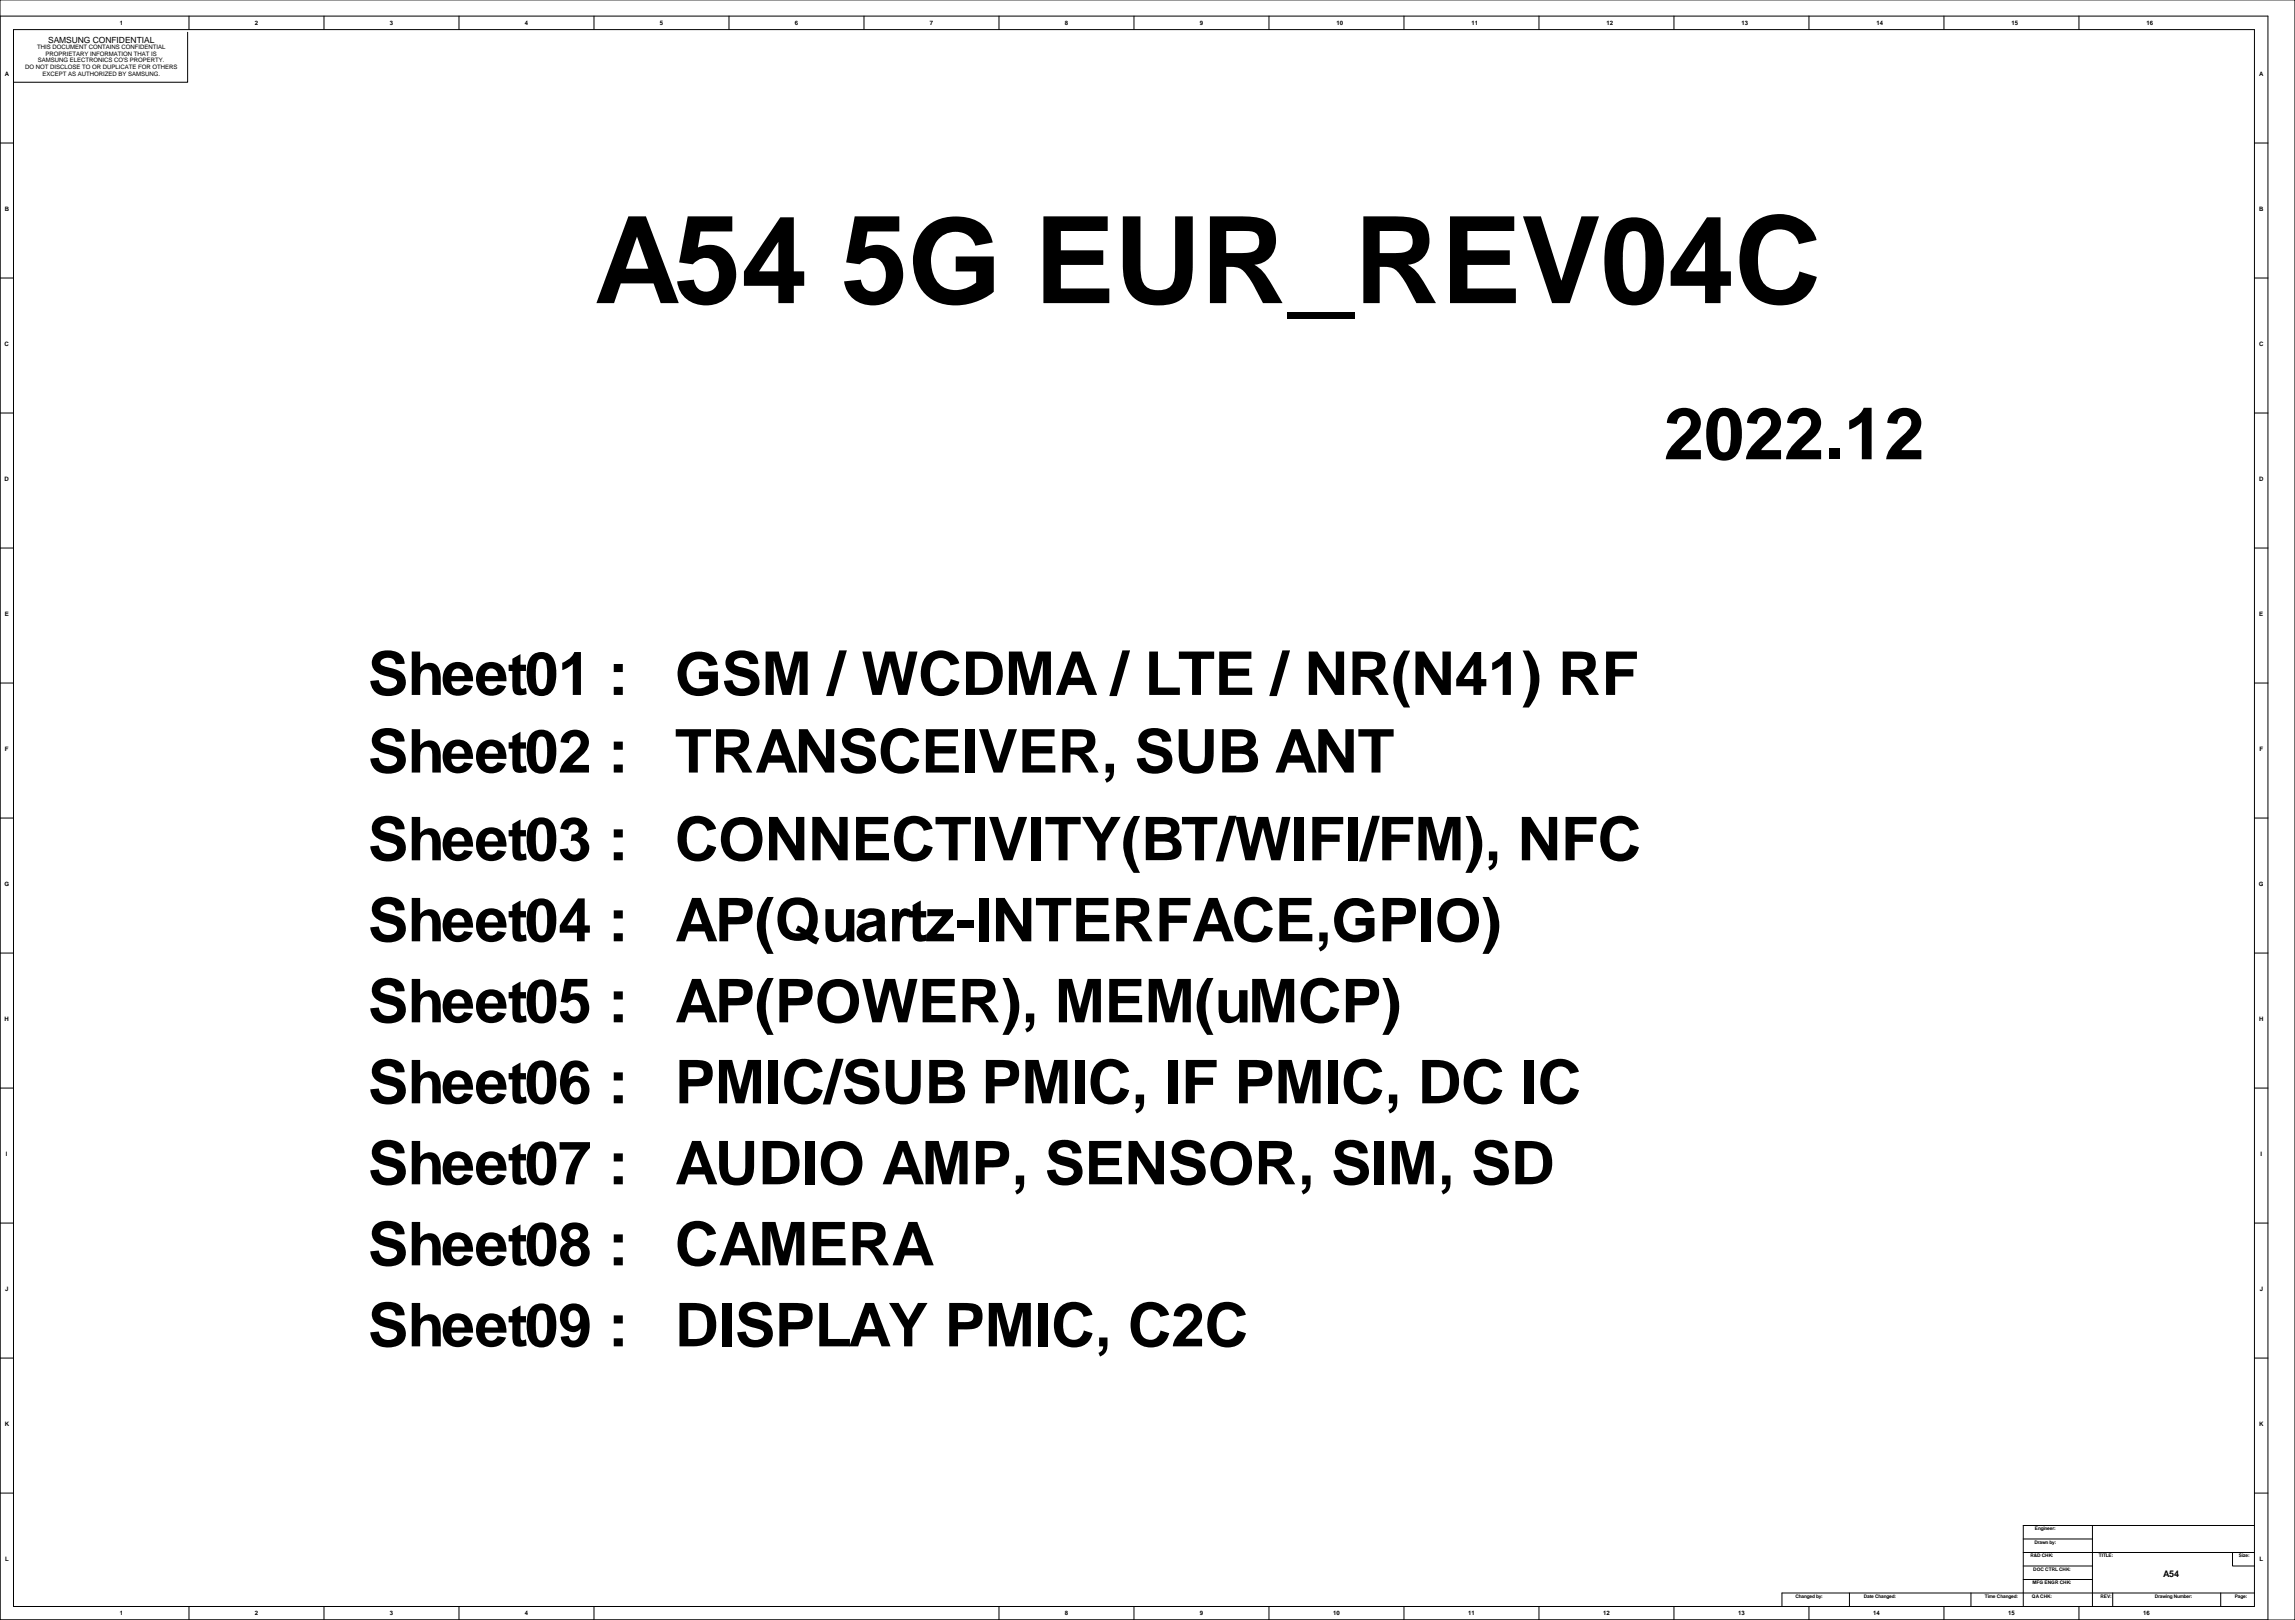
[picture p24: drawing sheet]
<svg xmlns="http://www.w3.org/2000/svg" width="1727mm" height="1219mm" viewBox="0 0 1727 1219" stroke-linecap="round" stroke-linejoin="round" font-family="sans-serif">
<defs><g id="words">
<text font-size="90.9" x="447" y="228">A54 5G EUR_REV04C</text>
<text font-size="54.5" x="1252" y="346">2022.12</text>
<g font-size="45.5">
<text x="277" y="523">Sheet01 :</text>
<text x="508" y="523">GSM / WCDMA / LTE / NR(N41) RF</text>
<text x="277" y="581">Sheet02 :</text>
<text x="508" y="581">TRANSCEIVER, SUB ANT</text>
<text x="277" y="647">Sheet03 :</text>
<text x="508" y="647">CONNECTIVITY(BT/WIFI/FM), NFC</text>
<text x="277" y="708">Sheet04 :</text>
<text x="508" y="708">AP(Quartz-INTERFACE,GPIO)</text>
<text x="277" y="769">Sheet05 :</text>
<text x="508" y="769">AP(POWER), MEM(uMCP)</text>
<text x="277" y="830">Sheet06 :</text>
<text x="508" y="830">PMIC/SUB PMIC, IF PMIC, DC IC</text>
<text x="277" y="891">Sheet07 :</text>
<text x="508" y="891">AUDIO AMP, SENSOR, SIM, SD</text>
<text x="277" y="952">Sheet08 :</text>
<text x="508" y="952">CAMERA</text>
<text x="277" y="1013">Sheet09 :</text>
<text x="508" y="1013">DISPLAY PMIC, C2C</text>
</g>
<text font-size="6.8" x="1628" y="1187">A54</text>
<text font-size="6.4" x="36" y="32">SAMSUNG CONFIDENTIAL</text>
<g font-size="4.5">
<text x="90" y="19">1</text>
<text x="192" y="19">2</text>
<text x="293" y="19">3</text>
<text x="395" y="19">4</text>
<text x="496" y="19">5</text>
<text x="598" y="19">6</text>
<text x="700" y="19">7</text>
<text x="801" y="19">8</text>
<text x="903" y="19">9</text>
<text x="1006" y="19">10</text>
<text x="1107" y="19">11</text>
<text x="1209" y="19">12</text>
<text x="1310" y="19">13</text>
<text x="1412" y="19">14</text>
<text x="1514" y="19">15</text>
<text x="1615" y="19">16</text>
<text x="28" y="37">THIS DOCUMENT CONTAINS CONFIDENTIAL</text>
<text x="34" y="42">PROPRIETARY INFORMATION THAT IS</text>
<text x="29" y="47">SAMSUNG ELECTRONICS CO'S PROPERTY.</text>
<text x="19" y="52">DO NOT DISCLOSE TO OR DUPLICATE FOR OTHERS</text>
<text x="4" y="57">A</text>
<text x="32" y="57">EXCEPT AS AUTHORIZED BY SAMSUNG.</text>
<text x="1700" y="57">A</text>
<text x="4" y="159">B</text>
<text x="1700" y="159">B</text>
<text x="3" y="260">C</text>
<text x="1700" y="260">C</text>
<text x="3" y="362">D</text>
<text x="1700" y="362">D</text>
<text x="4" y="463">E</text>
<text x="1700" y="463">E</text>
<text x="4" y="565">F</text>
<text x="1700" y="565">F</text>
<text x="3" y="667">G</text>
<text x="1700" y="667">G</text>
<text x="3" y="768">H</text>
<text x="1700" y="768">H</text>
<text x="4" y="870">I</text>
<text x="1701" y="870">I</text>
<text x="4" y="971">J</text>
<text x="1700" y="971">J</text>
<text x="4" y="1073">K</text>
<text x="1700" y="1073">K</text>
<text x="4" y="1174">L</text>
<text x="1700" y="1174">L</text>
<text x="90" y="1215">1</text>
<text x="192" y="1215">2</text>
<text x="293" y="1215">3</text>
<text x="395" y="1215">4</text>
<text x="801" y="1215">8</text>
<text x="903" y="1215">9</text>
<text x="1003" y="1215">10</text>
<text x="1105" y="1215">11</text>
<text x="1206" y="1215">12</text>
<text x="1308" y="1215">13</text>
<text x="1409" y="1215">14</text>
<text x="1511" y="1215">15</text>
<text x="1613" y="1215">16</text>
</g>
<g font-size="3.6">
<text x="1531" y="1151">Engineer:</text>
<text x="1531" y="1162">Drawn by:</text>
<text x="1528" y="1172">R&amp;D CHK:</text>
<text x="1579" y="1172">TITLE:</text>
<text x="1685" y="1172">Size:</text>
<text x="1530" y="1182">DOC CTRL CHK:</text>
<text x="1529" y="1192">MFG ENGR CHK:</text>
<text x="1351" y="1202">Changed by:</text>
<text x="1402" y="1202">Date Changed:</text>
<text x="1494" y="1202">Time Changed:</text>
<text x="1529" y="1202">QA CHK:</text>
<text x="1580" y="1202">REV:</text>
<text x="1621" y="1202">Drawing Number:</text>
<text x="1681" y="1202">Page:</text>
</g>
</g></defs>
<g fill="none" stroke="#000" stroke-width=".75">
<path d="M0 0v1219M1727 0v1219h-1727M0 12h1706v1207h-1706zM142 12v10M244 12v10M345 12v10M447 12v10M549 12v10M650 12v10M752 12v10M853 12v10M955 12v10"/>
<path d="M1056 12v10M1158 12v10M1260 12v10M1361 12v10M1463 12v10M1564 12v10M10 22h1686v1187h-1686zM141 24v38h-131M0 108h10M1696 108h10M0 209h10M1696 209h10"/>
<path d="M0 311h10M1696 311h10M0 412h10M1696 412h10M0 514h10M1696 514h10M0 615h10M1696 615h10M0 717h10M1696 717h10M0 819h10M1696 819h10"/>
<path d="M0 920h10M1696 920h10M0 1022h10M1696 1022h10M0 1123h10M1696 1123h10M1522 1158h52M1574 1148v61M1696 1148h-174v61M1522 1178h52M1522 1168h174M1680 1168v10h16"/>
<path d="M1392 1199v10M1483 1199v10M1522 1188h52M1590 1199v10M1671 1199v10M1696 1199h-355v10M142 1209v10M244 1209v10M345 1209v10M447 1209v10M752 1209v10M853 1209v10"/>
<path d="M955 1209v10M1056 1209v10M1158 1209v10M1260 1209v10M1361 1209v10M1463 1209v10M1564 1209v10"/>
</g>
<use href="#words"/>
</svg>
